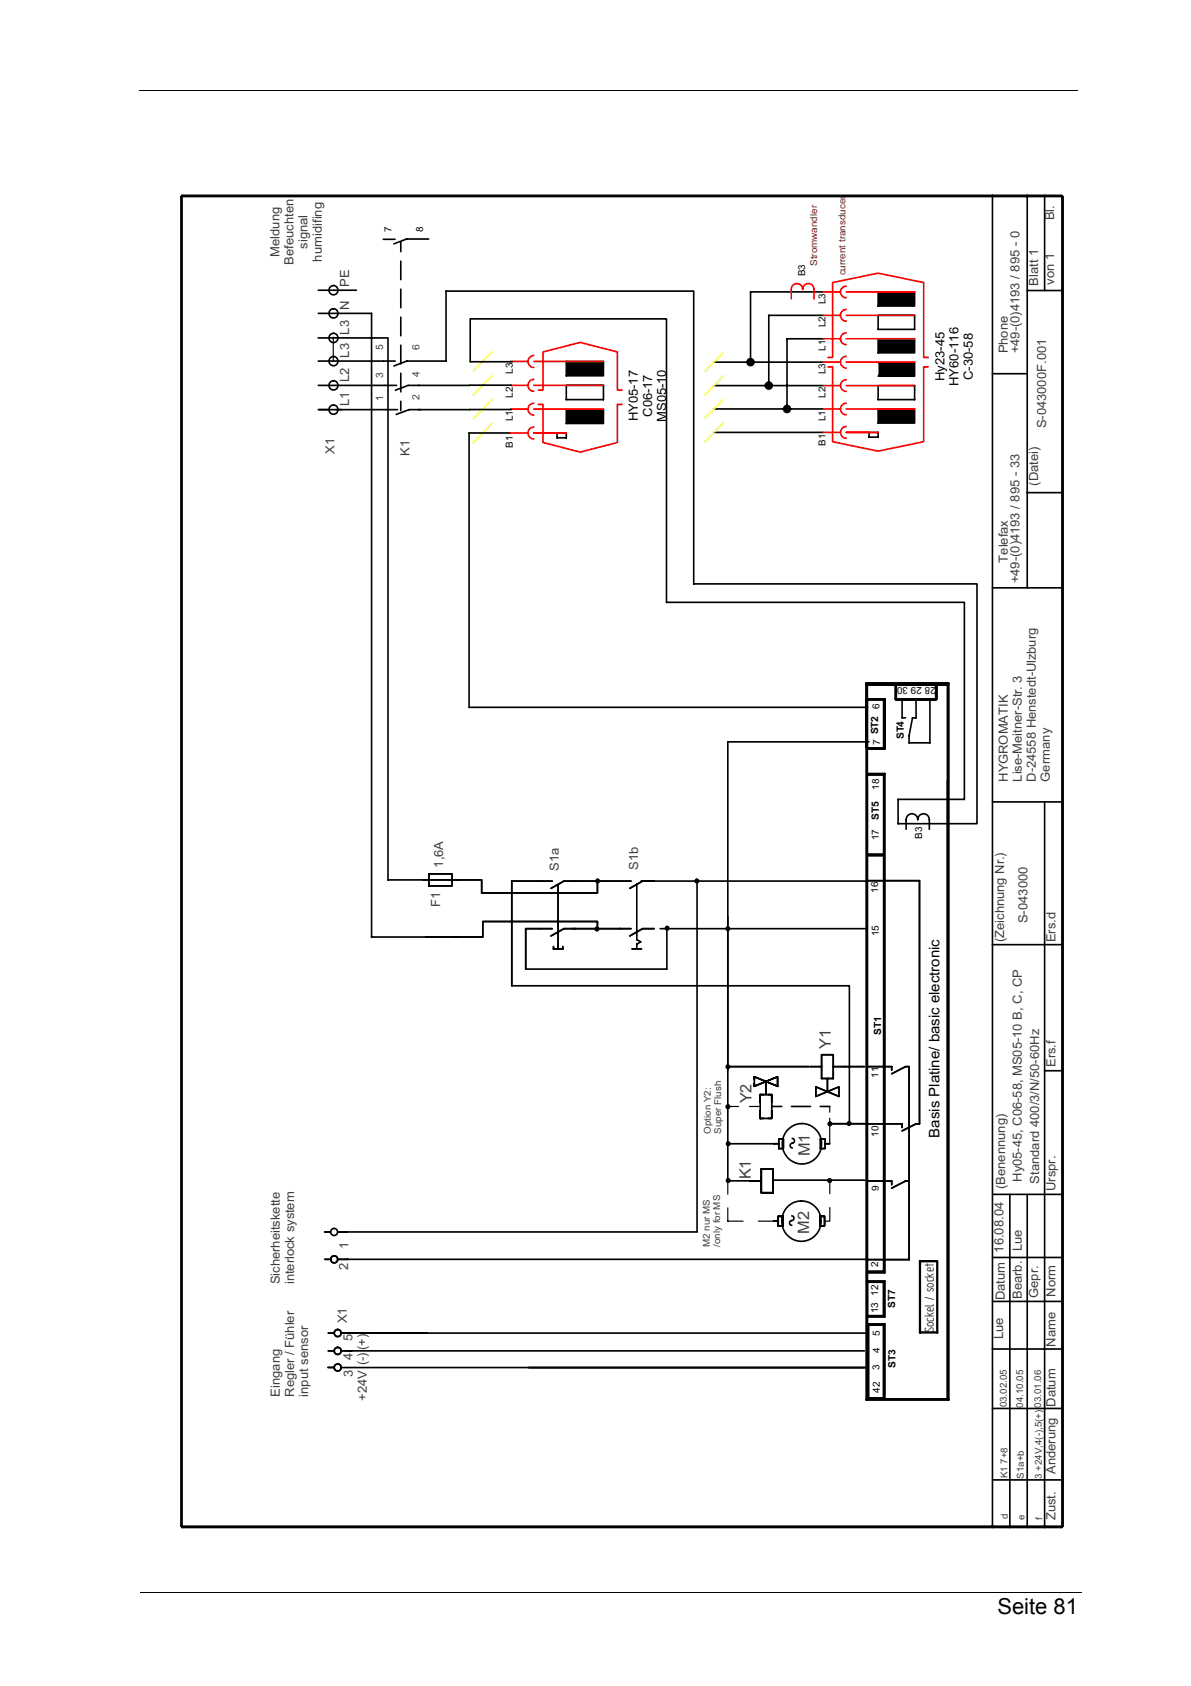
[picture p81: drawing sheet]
<svg xmlns="http://www.w3.org/2000/svg" width="210mm" height="297mm" viewBox="0 0 210 297" stroke-linecap="round" stroke-linejoin="round" font-family="sans-serif">
<defs><g id="words">
<text font-size="3.9" x="175.8" y="284.3">Seite 81</text>
<g font-size="2.8" fill="#3e3e3e">
<text x="146.4" y="184.8" transform="rotate(-90 146.4 184.8)">Y1</text>
<text x="132.5" y="194.3" transform="rotate(-90 132.5 194.3)">Y2</text>
<text x="142.7" y="203.7" transform="rotate(-90 142.7 203.7)">M1</text>
<text x="132.4" y="207.8" transform="rotate(-90 132.4 207.8)">K1</text>
<text x="142.6" y="217.4" transform="rotate(-90 142.6 217.4)">M2</text>
</g>
<g font-size="2.6">
<text x="165.6" y="200.4" transform="rotate(-90 165.6 200.4)">Basis Platine/ basic electronic</text>
<text x="164.6" y="234.7" transform="rotate(-90 164.6 234.7)">Sockel / socket</text>
</g>
<g font-size="2.2" fill="#3e3e3e">
<text x="185.8" y="38.8" transform="rotate(-90 185.8 38.8)">Bl.</text>
<text x="49.2" y="45.2" transform="rotate(-90 49.2 45.2)">Meldung</text>
<text x="51.7" y="46.6" transform="rotate(-90 51.7 46.6)">Befeuchten</text>
<text x="54.2" y="43.8" transform="rotate(-90 54.2 43.8)">signal</text>
<text x="56.7" y="46.1" transform="rotate(-90 56.7 46.1)">humidifing</text>
<text x="61.5" y="50.5" transform="rotate(-90 61.5 50.5)">PE</text>
<text x="182.9" y="50.3" transform="rotate(-90 182.9 50.3)">Blatt 1</text>
<text x="185.8" y="50.1" transform="rotate(-90 185.8 50.1)">von 1</text>
<text x="61.5" y="58.9" transform="rotate(-90 61.5 58.9)">L3</text>
<text x="61.5" y="54.6" transform="rotate(-90 61.5 54.6)">N</text>
<text x="61.5" y="63" transform="rotate(-90 61.5 63)">L3</text>
<text x="177.6" y="62.3" transform="rotate(-90 177.6 62.3)">Phone</text>
<text x="179.7" y="62.3" transform="rotate(-90 179.7 62.3)">+49-(0)4193 / 895 - 0</text>
<text x="61.5" y="71.6" transform="rotate(-90 61.5 71.6)">L1</text>
<text x="61.5" y="67.3" transform="rotate(-90 61.5 67.3)">L2</text>
<text x="184.4" y="75.5" transform="rotate(-90 184.4 75.5)">S-043000F.001</text>
<text x="59" y="79.9" transform="rotate(-90 59 79.9)">X1</text>
<text x="72.1" y="80.3" transform="rotate(-90 72.1 80.3)">K1</text>
<text x="182.9" y="85.5" transform="rotate(-90 182.9 85.5)">(Datei)</text>
<text x="177.6" y="99.2" transform="rotate(-90 177.6 99.2)">Telefax</text>
<text x="179.7" y="102.8" transform="rotate(-90 179.7 102.8)">+49-(0)4193 / 895 - 33</text>
<text x="177.6" y="137.7" transform="rotate(-90 177.6 137.7)">HYGROMATIK</text>
<text x="180.1" y="137.7" transform="rotate(-90 180.1 137.7)">Lise-Meitner-Str. 3</text>
<text x="182.5" y="137.7" transform="rotate(-90 182.5 137.7)">D-24558 Henstedt-Ulzburg</text>
<text x="185" y="137.7" transform="rotate(-90 185 137.7)">Germany</text>
<text x="78.1" y="152.9" transform="rotate(-90 78.1 152.9)">1,6A</text>
<text x="98.5" y="153.4" transform="rotate(-90 98.5 153.4)">S1a</text>
<text x="112.5" y="153.2" transform="rotate(-90 112.5 153.2)">S1b</text>
<text x="77.6" y="159.8" transform="rotate(-90 77.6 159.8)">F1</text>
<text x="177" y="166" transform="rotate(-90 177 166)">(Zeichnung Nr.)</text>
<text x="181.1" y="162.7" transform="rotate(-90 181.1 162.7)">S-043000</text>
<text x="186" y="166" transform="rotate(-90 186 166)">Ers.d</text>
<text x="186" y="188" transform="rotate(-90 186 188)">Ers.f</text>
<text x="177.2" y="209.5" transform="rotate(-90 177.2 209.5)">(Benennung)</text>
<text x="180.1" y="208.2" transform="rotate(-90 180.1 208.2)">Hy05-45, C06-58, MS05-10 B, C, CP</text>
<text x="183.1" y="208.5" transform="rotate(-90 183.1 208.5)">Standard 400/3/N/50-60Hz</text>
<text x="186" y="209.8" transform="rotate(-90 186 209.8)">Urspr.</text>
<text x="61.4" y="220" transform="rotate(-90 61.4 220)">1</text>
<text x="176.8" y="220.7" transform="rotate(-90 176.8 220.7)">16.08.04</text>
<text x="180.1" y="220.5" transform="rotate(-90 180.1 220.5)">Lue</text>
<text x="49.3" y="226.3" transform="rotate(-90 49.3 226.3)">Sicherheitskette</text>
<text x="51.8" y="226.3" transform="rotate(-90 51.8 226.3)">interlock system</text>
<text x="61.4" y="223.7" transform="rotate(-90 61.4 223.7)">2</text>
<text x="61.1" y="233.2" transform="rotate(-90 61.1 233.2)">X1</text>
<text x="177.1" y="229.1" transform="rotate(-90 177.1 229.1)">Datum</text>
<text x="180.1" y="228.9" transform="rotate(-90 180.1 228.9)">Bearb.</text>
<text x="182.9" y="228.7" transform="rotate(-90 182.9 228.7)">Gepr.</text>
<text x="186" y="228.5" transform="rotate(-90 186 228.5)">Norm</text>
<text x="62.1" y="239.6" transform="rotate(-90 62.1 239.6)">4</text>
<text x="62.1" y="236.3" transform="rotate(-90 62.1 236.3)">5</text>
<text x="64.6" y="237.9" transform="rotate(-90 64.6 237.9)">(+)</text>
<text x="176.8" y="236" transform="rotate(-90 176.8 236)">Lue</text>
<text x="186" y="237.2" transform="rotate(-90 186 237.2)">Name</text>
<text x="62.2" y="242.7" transform="rotate(-90 62.2 242.7)">3</text>
<text x="64.6" y="240.6" transform="rotate(-90 64.6 240.6)">(-)</text>
<text x="49.3" y="246.1" transform="rotate(-90 49.3 246.1)">Eingang</text>
<text x="51.8" y="246.1" transform="rotate(-90 51.8 246.1)">Regler / Fühler</text>
<text x="54.3" y="246.1" transform="rotate(-90 54.3 246.1)">input sensor</text>
<text x="64.7" y="246.8" transform="rotate(-90 64.7 246.8)">+24V</text>
<text x="186" y="247.8" transform="rotate(-90 186 247.8)">Datum</text>
<text x="186" y="259.7" transform="rotate(-90 186 259.7)">Änderung</text>
<text x="186" y="267.8" transform="rotate(-90 186 267.8)">Zust.</text>
</g>
<g font-size="2.2">
<text x="166.4" y="67.2" transform="rotate(-90 166.4 67.2)">Hy23-45</text>
<text x="168.9" y="68" transform="rotate(-90 168.9 68)">HY60-116</text>
<text x="171.5" y="67" transform="rotate(-90 171.5 67)">C-30-58</text>
<text x="112.4" y="74.2" transform="rotate(-90 112.4 74.2)">HY05-17</text>
<text x="114.9" y="73.4" transform="rotate(-90 114.9 73.4)">C06-17</text>
<text x="117.4" y="74.3" transform="rotate(-90 117.4 74.3)">MS05-10</text>
</g>
<g font-size="1.8" fill="#3e3e3e">
<text x="67.6" y="61.7" transform="rotate(-90 67.6 61.7)">5</text>
<text x="73.9" y="61.7" transform="rotate(-90 73.9 61.7)">6</text>
<text x="67.6" y="70.6" transform="rotate(-90 67.6 70.6)">1</text>
<text x="67.6" y="66.5" transform="rotate(-90 67.6 66.5)">3</text>
<text x="73.9" y="70.5" transform="rotate(-90 73.9 70.5)">2</text>
<text x="73.9" y="66.3" transform="rotate(-90 73.9 66.3)">4</text>
</g>
<g font-size="1.8">
<text x="162.4" y="121" transform="rotate(-180 162.4 121)">29 30</text>
<text x="164.9" y="121" transform="rotate(-180 164.9 121)">28</text>
<text x="159.3" y="130.2" transform="rotate(-90 159.3 130.2)">ST4</text>
<text x="154.9" y="144.4" transform="rotate(-90 154.9 144.4)">ST5</text>
<text x="155.3" y="182.3" transform="rotate(-90 155.3 182.3)">ST1</text>
<text x="157.8" y="230.4" transform="rotate(-90 157.8 230.4)">ST7</text>
<text x="157.8" y="241" transform="rotate(-90 157.8 241)">ST3</text>
</g>
<g font-size="1.7">
<text x="69" y="40.8" transform="rotate(-90 69 40.8)">7</text>
<text x="74.6" y="40.8" transform="rotate(-90 74.6 40.8)">8</text>
<text x="141.9" y="48.7" transform="rotate(-90 141.9 48.7)">B3</text>
<text x="145.5" y="53.6" transform="rotate(-90 145.5 53.6)">L3</text>
<text x="145.5" y="57.7" transform="rotate(-90 145.5 57.7)">L2</text>
<text x="90.4" y="65.9" transform="rotate(-90 90.4 65.9)">L3</text>
<text x="145.5" y="65.9" transform="rotate(-90 145.5 65.9)">L3</text>
<text x="145.5" y="61.8" transform="rotate(-90 145.5 61.8)">L1</text>
<text x="90.4" y="70.1" transform="rotate(-90 90.4 70.1)">L2</text>
<text x="145.5" y="70.1" transform="rotate(-90 145.5 70.1)">L2</text>
<text x="90.4" y="74.3" transform="rotate(-90 90.4 74.3)">L1</text>
<text x="145.5" y="74.2" transform="rotate(-90 145.5 74.2)">L1</text>
<text x="90.4" y="78.9" transform="rotate(-90 90.4 78.9)">B1</text>
<text x="145.5" y="78.5" transform="rotate(-90 145.5 78.5)">B1</text>
<text x="155" y="124.9" transform="rotate(-90 155 124.9)">6</text>
<text x="155.1" y="131.3" transform="rotate(-90 155.1 131.3)">7 ST2</text>
<text x="154.9" y="139.1" transform="rotate(-90 154.9 139.1)">18</text>
<text x="154.9" y="148.1" transform="rotate(-90 154.9 148.1)">17</text>
<text x="162.5" y="147.8" transform="rotate(-90 162.5 147.8)">B3</text>
<text x="154.8" y="157.3" transform="rotate(-90 154.8 157.3)">16</text>
<text x="154.9" y="164.9" transform="rotate(-90 154.9 164.9)">15</text>
<text x="154.8" y="189.9" transform="rotate(-90 154.8 189.9)">11</text>
<text x="154.8" y="200.3" transform="rotate(-90 154.8 200.3)">10</text>
<text x="154.9" y="209.9" transform="rotate(-90 154.9 209.9)">9</text>
<text x="154.8" y="223.3" transform="rotate(-90 154.8 223.3)">2</text>
<text x="154.7" y="231.4" transform="rotate(-90 154.7 231.4)">13 12</text>
<text x="155" y="238.3" transform="rotate(-90 155 238.3)">4</text>
<text x="155" y="235.4" transform="rotate(-90 155 235.4)">5</text>
<text x="155" y="241.5" transform="rotate(-90 155 241.5)">3</text>
<text x="155.1" y="245.4" transform="rotate(-90 155.1 245.4)">42</text>
</g>
<g font-size="1.7" fill="#702626">
<text x="144" y="46.9" transform="rotate(-90 144 46.9)">Stromwandler</text>
<text x="149" y="48.5" transform="rotate(-90 149 48.5)">current transducer</text>
</g>
<g font-size="1.7" fill="#3e3e3e">
<text x="125.3" y="199.7" transform="rotate(-90 125.3 199.7)">Option Y2:</text>
<text x="127.1" y="199.7" transform="rotate(-90 127.1 199.7)">Super Flush</text>
<text x="125.1" y="219.6" transform="rotate(-90 125.1 219.6)">M2 nur MS</text>
<text x="127" y="219.6" transform="rotate(-90 127 219.6)">/only for MS</text>
<text x="177.4" y="248" transform="rotate(-90 177.4 248)">03.02.05</text>
<text x="180.3" y="248" transform="rotate(-90 180.3 248)">04.10.05</text>
<text x="183.5" y="248" transform="rotate(-90 183.5 248)">03.01.06</text>
<text x="177.5" y="260.5" transform="rotate(-90 177.5 260.5)">K1 7+8</text>
<text x="180.4" y="260.5" transform="rotate(-90 180.4 260.5)">S1a+b</text>
<text x="183.6" y="260.5" transform="rotate(-90 183.6 260.5)">3 +24V,4(-),5(+)</text>
<text x="177.6" y="267.6" transform="rotate(-90 177.6 267.6)">d</text>
<text x="180.5" y="267.7" transform="rotate(-90 180.5 267.7)">e</text>
<text x="183.7" y="267.7" transform="rotate(-90 183.7 267.7)">f</text>
</g>
</g></defs>
<path d="M24.6 15.8v.2zM24.8 280.4l.1 .2z" fill="#000"/>
<path d="M24.6 15.9h165.3M24.9 280.5h165.6" fill="none" stroke="#000" stroke-width=".18"/>
<path d="M27.5 30.3h166.9v242.6h-166.9z" fill="#fff"/>
<g fill="none" stroke="#000" stroke-width=".29">
<path d="M31.9 34.6h155.5v234.3h-155.5v-234.3M32.1 34.4h155v234.7h-155zM174.9 34.4v234.7M181 34.4v69.2M184.1 34.4v16.8M56.1 59.5h12.3v95.5h12.3M56.1 55.2h9.4v109.9h15.6M56.1 51.1h6.7M67.6 42.2h2M70.6 42.7v1.6M70.6 46v3.3M70.6 50.9v3.3"/>
<path d="M70.6 55.9v3.3M75.5 42.1h-3.9l-2.2 .9M145.1 51.4h-12.8v12.4M145.1 55.6h-9.6v12.4M145.1 59.7h-6.4v12.4M154.7 51.4h6.5v2.5h-6.4v-2.5M154.7 58h6.5v-2.4h-6.4v2.4M154.7 59.7h6.5v2.5h-6.4v-2.5M154.9 51.6h6.1v2.1h-6zM155.2 51.8h5.6v1.7h-5.6M155.2 51.8v1.7M155.4 52h5.2v1.3h-5.2z"/>
<path d="M155.6 52.3h4.8v.8h-4.8v-.8M155.8 52.9h4.4v-.4h-4.4v.4M156 52.7h4zM156 52.7h.1M156.2 52.9h3.6M156.2 52.9v-.4h3.6v.4M156.4 52.3h3.2v.8h-3.2zM156.6 52h2.8v1.3h-2.8zM157 53.7h2v-2.1h-2v2.1M159.2 53.5h-2.4v-1.7h2.4v1.7M181 51.2h6.1M56.1 72.2h14"/>
<path d="M56.1 67.9h13.8M56.1 63.6h13.6M69.4 64.5l2.3-.9h6.9v-12.3h43.7v51.6M70.6 60.8v3.3M70.6 65.8v3.2M70.6 70.7v1.6M71.9 67.9h10.9M71.9 67.9l-2.2 .8M82.6 76.3h7.4M82.7 76.3v48.3h70.2M82.8 67.9h7.3M82.9 63.8v-7.6h34.6v49.9h52.5v34.7"/>
<path d="M82.9 63.7h7.4M90.1 72.2h-18l-2.3 .8M98.2 76.3h1.6v.8h-1.6zM99.8 63.7h6.6v2.5h-6.6zM99.8 67.9h6.6v2.5h-6.6zM99.8 74.6h6.6v-2.5h-6.6v2.5M100 63.9h6.2v2.1h-6.2v-2.1M100 72.3h6.2v2.1h-6.2v-2.1M100.2 72.5h5.7v1.7h-5.7zM100.2 65.8h5.7v-1.7h-5.7v1.7M100.4 64.3h5.3v1.3h-5.3zM100.4 74h5.3v-1.3h-5.3v1.3"/>
<path d="M100.6 72.9h4.9v.9h-4.9zM100.6 65.4h4.9v-.9h-4.9v.9M100.8 64.7h4.5v.5h-4.5v-.5M100.8 73.1h4.5v.5h-4.5M100.8 73.1v.5M101 73.3h4.1M101 64.9h4.1zM101.1 64.9h-.1M101.1 73.3h-.1M101.2 65.2h3.7v-.5h-3.7v.5M101.2 73.6h3.7M101.2 73.6v-.5h3.7v.5"/>
<path d="M101.4 72.9h3.3v.9h-3.3zM101.6 65.6h2.9v-1.3h-2.9v1.3M101.6 74h2.9M101.6 74v-1.3h2.9v1.3M101.8 74.2h2.5v-1.7h-2.4v1.7M101.8 65.8h2.5M101.9 65.8v-1.7h2.4v1.7M102.1 63.9h2v2.1h-2zM102.1 72.3h2v2.1h-2zM104.7 65.4h-3.3v-.9h3.3v.9M105.1 73.3h-4.1M125.8 63.8h19.3"/>
<path d="M125.8 72h19.3M125.8 76.2h19.3M125.8 67.9h19.3M153.2 76.2h1.6v.8h-1.6zM154.7 63.8h6.5v2.5h-6.4M154.7 70.4h6.5v-2.5h-6.4v2.5M154.7 72h6.5v2.5h-6.4v-2.5M154.9 72.3h6.1v2h-6zM155 66.1h6v-2.1h-6.1l.1 2.1M155 62h6v-2.1h-6.1l.1 2.1M155.2 64.2h5.6v1.7h-5.6v-1.7M155.2 72.5h5.6v1.6h-5.6"/>
<path d="M155.2 60.1h5.6v1.6h-5.6M155.2 60.1v1.7M155.2 72.5v1.6M155.4 72.7h5.2v1.2h-5.2zM155.4 60.3h5.2v1.2h-5.2zM155.4 65.7h5.2v-1.3h-5.2v1.3M155.6 64.6h4.8v.9h-4.8v-.9M155.6 72.9h4.8v.8h-4.8v-.8M155.6 60.5h4.8v.8h-4.8v-.8M155.8 64.8h4.4v.5h-4.4zM155.8 73.5h4.4v-.4h-4.4v.4M155.8 61.1h4.4v-.4h-4.4v.4"/>
<path d="M156 60.9h4M156 65h4zM156 73.3h4zM156 65h.1M156 73.3h.1M156 60.9h.1M156.2 65.3h3.6v-.5h-3.6v.5M156.2 73.5h3.6M156.2 61.1h3.6M156.2 73.5v-.4h3.6v.4M156.2 61.1v-.4h3.6v.4M156.4 64.6h3.2v.9h-3.2z"/>
<path d="M156.4 72.9h3.2v.8h-3.2zM156.4 60.5h3.2v.8h-3.2zM156.6 72.7h2.8v1.2h-2.8zM156.6 60.3h2.8v1.3l-2.8-.1zM156.8 64.2h2.4v1.7h-2.4zM157 74.3h2v-2h-2v2M157 66.1h2M157 62h2M157 66.1v-2.1h2v2.1M157 62v-2.1h2v2.1M159.2 74.1h-2.4v-1.6h2.4v1.6M159.2 61.7h-2.4v-1.6h2.4v1.7"/>
<path d="M159.4 65.7h-2.8v-1.3h2.8v1.3M160 60.9h-4M174.9 65.8h6.1M181 86.8h6.1M122.2 102.9h50v42.2h-13.9v-4.3h11.7M174.9 103.6h12.2M152.8 123.3h2.9v8.4l-2.9 .1M152.8 123.1h3.1v8.8h-3M152.9 120.4l-.1 126.1h14.2M152.9 120.6h14.1v125.9M153.1 130.7h-24.8v77.4l5.9-.1M155.7 136.5v87.4"/>
<path d="M157.8 120.6v2.5h7.3v-2.5M158 120.4v3M159 126.5h.6M159 123.3v3.2M161.4 126.5h-.6l-.6 3.1v1.3h3.7M161.4 123.3v3.2M163.9 123.3v7.6M164.9 120.4v2.9h-6.9M167.2 120.4h-14.6v11.4M75.6 154h4.1v2.1h-4.1M75.6 154v2.1M79.2 155h5.7v2.3h20.4v-2.1"/>
<path d="M97.3 155.2h-7.1v18.5M98.4 156.1v11.1M99.4 155.2h9.6M99.4 155.2l-2.3 1.3M105 155.3l.3 .3M109.2 155.2h2M112.2 155.8v9.7l.7 .4-.7 .5M113 155.2h39.8M113.3 155.2l-2.3 1.3M122.4 154.9l.7 .7M122.8 155.2v61.8h-63.3M152.8 155.2h9.3v42.8h-.7l-2.4 1.2"/>
<path d="M159.7 146.1v-1.7a1.03 1.03 0 0 1 1-1 1.03 1.03 0 0 1 1 1 1.02 1.02 0 0 1 1.1-1 1.02 1.02 0 0 1 1 1v1.7M174.9 141.3h12.2M184.1 141.3v127.8M90.3 173.7h59.4v24.3M92.6 163.6h4.7M92.7 163.6v7.2l24.8-.1v-7.1M97.5 166.8v.4h1.7M99.2 166.8v.4M99.4 163.6h11.8M99.4 163.6l-2.3 1.3M105.3 163.6v-1.2h-20.2v2.7h-5.5M111.4 167.2h1.7"/>
<path d="M112.2 166.3v.9M115.3 163.6h-2.1l-2.2 1.3M116.4 163.6h36.2M174.9 166.4h12.2M128.3 187.9h14.3M132.9 189.7v1.7l4.1-1.7v1.7zM134 192.8v4.3M134.6 192.8h-.6h2v4.2h-2h.6M135 190.8v2M135.3 192.8h.7v1.4M136 195.7v1.3h-.7M136.1 194.9h1.7"/>
<path d="M138.8 199.1a3.5 3.5 0 0 1 5.8 1.2 3.5 3.5 0 0 1-3.5 4.8 3.6 3.6 0 0 1-3-2.3 3.6 3.6 0 0 1 .7-3.7zM139.5 194.9h3.3M142.8 187.9h2M143.8 191.5l4.1 1.7v-1.7l-4.1 1.7zM144.5 194.9h1.7M144.8 185.8h2.1v4.2h-2.1zM145.8 190v2.1M146.2 197.6l.4 .5M146.2 198h6.4M146.9 187.9h5.5M149.7 197.5l.3 .4M152.9 187.9h4.3v.7"/>
<path d="M152.9 198h6.1v.6M157.2 189.2l2.4-1.3h.6v34h-7.4M184.1 188.6h3M57.2 217h1.1M127.9 208.2l.2 .2M128.1 201.1l.6 .6M128.3 201.5h9M136.2 210.1h-2v-4.2h2v4.2M136.3 215.1h.9M136.3 207.9h16.1M137.1 214.3h.9v1.7h-.8zM137.2 200.7h.9v1.7h-.8z"/>
<path d="M139.5 214.2a.44 .44 0 0 1 .4 .5 .44 .44 0 0 1-.5 .4l-.3 .4 .2 .2 .2 .2M139.6 200.6a.44 .44 0 0 1 .4 .5 .44 .44 0 0 1-.5 .3l-.3 .4 .2 .3 .2 .1M144.5 214.3h.8v1.7h-.8zM144.6 200.7h.8v1.7h-.8v-1.7M145.4 201.5h.8M145.8 208.2l.1 .2M152.9 208.1h4.3v.6M160.2 208.1h-.6l-2.5 1.2M174.9 210.4h12.2M178 210.4v58.7M181 210.4v58.7M57.3 221.9h1"/>
<path d="M57.9 238h1M57.9 234.9h1M59.5 221.9h93.1M60.1 234.9h92.5M60.1 238h92.3M152.8 225.7h3.1v6.3h-3M152.9 225.9h2.8v5.9h-2.8M152.9 233.3h3v13.2M152.9 223.9h2.8M153.1 233.5h2.6v12.8h-2.7zM174.9 237.7h12.2M174.9 229.3h12.2"/>
<path d="M174.9 221.5h12.2M57.8 240.9h1.1M60.1 240.9h92.9M174.9 248.1h12.2M174.9 260.7h12.2"/>
<circle cx="58.8" cy="51.1" r=".81"/>
<circle cx="58.8" cy="55.2" r=".8"/>
<circle cx="58.8" cy="59.5" r=".8"/>
<circle cx="58.8" cy="67.9" r=".81"/>
<circle cx="58.8" cy="72.2" r=".8"/>
<circle cx="58.8" cy="63.6" r=".8"/>
<circle cx="132.3" cy="63.8" r=".21"/>
<circle cx="132.3" cy="63.8" r=".41"/>
<circle cx="132.3" cy="63.8" r=".61"/>
<circle cx="135.5" cy="67.9" r=".41"/>
<circle cx="135.5" cy="67.9" r=".62"/>
<circle cx="135.5" cy="67.9" r=".21"/>
<circle cx="138.7" cy="72.1" r=".61"/>
<circle cx="138.7" cy="72" r=".2"/>
<circle cx="138.7" cy="72.1" r=".4"/>
<circle cx="105.3" cy="155.2" r=".21"/>
<circle cx="58.9" cy="217" r=".62"/>
<circle cx="141.2" cy="215.1" r="3.5"/>
<circle cx="58.9" cy="221.9" r=".62"/>
<circle cx="59.5" cy="234.8" r=".62"/>
<circle cx="59.5" cy="238" r=".62"/>
<circle cx="59.5" cy="240.9" r=".62"/>
</g>
<g fill="#000">
<circle cx="105.3" cy="155.2" r=".35"/>
<circle cx="122.8" cy="155.2" r=".35"/>
<circle cx="105.2" cy="163.7" r=".35"/>
<circle cx="117.6" cy="163.5" r=".35"/>
<circle cx="128.3" cy="163.6" r=".34"/>
<circle cx="128.3" cy="187.9" r=".34"/>
<circle cx="128.3" cy="195" r=".35"/>
<circle cx="146.3" cy="198" r=".35"/>
<circle cx="149.6" cy="197.9" r=".35"/>
<circle cx="128.3" cy="201.5" r=".35"/>
<circle cx="128.3" cy="208" r=".35"/>
<circle cx="146.2" cy="208" r=".35"/>
</g>
<g fill="none" stroke="#000" stroke-width=".2">
<path d="M58.7 59.4v4.3M128.3 194.9h1.9M132.1 194.9h1.9M146.2 194.9v1.1M146.2 197v4.5M128.3 212.8v2.3h2.7M128.3 208v2.4M133.7 215.1h2.6M146.2 212.7v2.4h-.9M146.2 207.9v2.4"/>
<circle cx="105.3" cy="155.2" r=".35"/>
<circle cx="122.8" cy="155.2" r=".35"/>
<circle cx="105.2" cy="163.7" r=".35"/>
<circle cx="117.6" cy="163.5" r=".35"/>
<circle cx="128.3" cy="163.6" r=".34"/>
<circle cx="128.3" cy="187.9" r=".34"/>
<circle cx="128.3" cy="195" r=".35"/>
<circle cx="146.3" cy="198" r=".35"/>
<circle cx="149.6" cy="197.9" r=".35"/>
<circle cx="128.3" cy="208" r=".35"/>
<circle cx="128.3" cy="201.5" r=".35"/>
<circle cx="146.2" cy="208" r=".35"/>
</g>
<path d="M86.7 62l-3.3 3.4M86.7 66.2l-3.3 3.4M86.7 70.4l-3.3 3.4M86.7 74.6l-3.3 3.4M127.5 62.2l-3.3 3.3M127.5 66.3l-3.3 3.3M127.5 70.4l-3.3 3.3M127.5 74.5l-3.3 3.3" fill="none" stroke="#ff0" stroke-width=".29"/>
<g fill="none" stroke="#f00" stroke-width=".29">
<path d="M139.4 52.6v-1.6a1.01 1.01 0 0 1 1.1-1 1.01 1.01 0 0 1 1 1 1 1 0 0 1 1-1 1 1 0 0 1 1 1v1.7M145.1 59.7h3M145.1 55.6h3M145.1 51.4h3M149.1 59.7h12.1M149.1 55.6h12.1M149.1 58.7a1.03 1.03 0 0 0-1 1 1.03 1.03 0 0 0 1 1M149.1 54.5a1.04 1.04 0 0 0-1 1.1 1.04 1.04 0 0 0 1 1M149.1 50.4a1.03 1.03 0 0 0-1 1 1.03 1.03 0 0 0 1 1.1M149.1 51.4h12.1M90 76.3h3.1M90 72.1h3.1"/>
<path d="M90 67.9h3.1M90 63.7h3.1M94.1 72.1h12.3M94.1 67.9h12.3M94.1 75.2a1.05 1.05 0 0 0-1 1.1 1.05 1.05 0 0 0 1 1M94.1 71a1.06 1.06 0 0 0-1 1.1 1.06 1.06 0 0 0 1 1M94.1 66.8a1.05 1.05 0 0 0-1 1.1 1.05 1.05 0 0 0 1 1M94.1 62.6a1.05 1.05 0 0 0-1 1.1 1.05 1.05 0 0 0 1 1M94.1 63.7h12.3M94.9 68.7h.8v-6.7l6.6-1.7 6.5 1.7v6.7h.8M94.9 71.3h.8v6.7l6.6 1.7 6.5-1.7v-6.7h.8M98.2 76.3h-4.1h5.7"/>
<path d="M145.1 76.2h3M145.1 72h3M145.1 67.9h3M145.1 63.8h3M145.9 63h.8v-13.2l8.1-1.7 8 1.7v13.2h.8M145.9 64.6h.8v13.2l8.1 1.7 8-1.7v-13.2h.8M149.1 72h12.1M149.1 67.9h12.1M149.1 75.1a1.04 1.04 0 0 0-1 1.1 1.04 1.04 0 0 0 1 1M149.1 71a1.03 1.03 0 0 0-1 1.1 1.03 1.03 0 0 0 1 1M149.1 66.9a1.03 1.03 0 0 0-1 1 1.03 1.03 0 0 0 1 1.1M149.1 62.8a1.03 1.03 0 0 0-1 1 1.03 1.03 0 0 0 1 1"/>
<path d="M149.1 63.8h12.1M153.2 76.2h-4.1h5.7"/>
</g>
<path d="M152.6 120.4h14.6v126.2h-14.5v-126.2M152.9 136.5h2.8M152.9 136.3h3M155.9 136.3v87.9M152.9 150.7h2.8M152.9 150.5h2.8M152.9 224.2h3M162.1 222.2h3.1v12.5h-3.1v-12.5" fill="none" stroke="#000" stroke-width=".41"/>
<use href="#words"/>
</svg>
